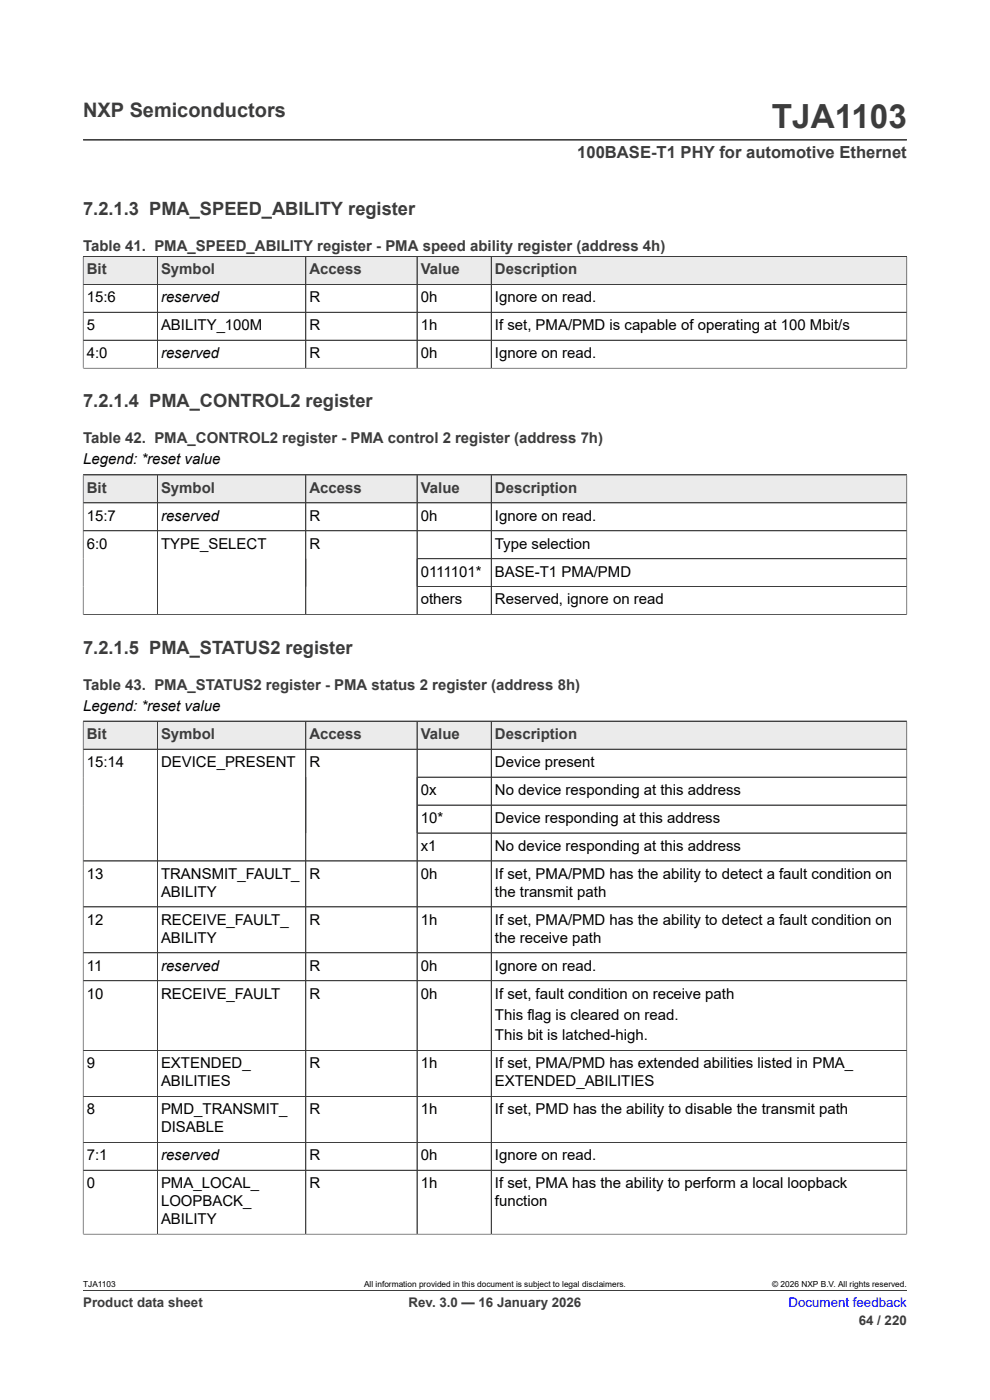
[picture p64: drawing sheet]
<svg xmlns="http://www.w3.org/2000/svg" width="210mm" height="297mm" viewBox="0 0 210 297" stroke-linecap="round" stroke-linejoin="round" font-family="sans-serif">
<defs><g id="words">
<text font-size="7.1" fill="#3c3c3c" x="163.7" y="27.2">TJA1103</text>
<text font-size="4.2" fill="#3c3c3c" x="17.6" y="24.8">NXP Semiconductors</text>
<g font-size="3.9" fill="#3c3c3c">
<text x="17.6" y="45.7">7.2.1.3 PMA_SPEED_ABILITY register</text>
<text x="17.6" y="86.4">7.2.1.4 PMA_CONTROL2 register</text>
<text x="17.6" y="138.7">7.2.1.5 PMA_STATUS2 register</text>
</g>
<text font-size="3.5" fill="#3c3c3c" x="122.4" y="33.5">100BASE-T1 PHY for automotive Ethernet</text>
<g font-size="3.2" fill="#3c3c3c">
<text x="17.6" y="53.2">Table 41. PMA_SPEED_ABILITY register - PMA speed ability register (address 4h)</text>
<text x="18.4" y="58.2">Bit</text>
<text x="34.2" y="58.2">Symbol</text>
<text x="65.6" y="58.2">Access</text>
<text x="89.2" y="58.2">Value</text>
<text x="105" y="58.2">Description</text>
<text x="17.6" y="94">Table 42. PMA_CONTROL2 register - PMA control 2 register (address 7h)</text>
<text x="18.4" y="104.5">Bit</text>
<text x="34.2" y="104.5">Symbol</text>
<text x="65.6" y="104.5">Access</text>
<text x="89.2" y="104.5">Value</text>
<text x="105" y="104.5">Description</text>
<text x="17.6" y="146.3">Table 43. PMA_STATUS2 register - PMA status 2 register (address 8h)</text>
<text x="18.4" y="156.8">Bit</text>
<text x="34.2" y="156.8">Symbol</text>
<text x="65.6" y="156.8">Access</text>
<text x="89.2" y="156.8">Value</text>
<text x="105" y="156.8">Description</text>
</g>
<g font-size="3.2">
<text x="18.4" y="64.1">15:6</text>
<text x="34.2" y="64.1">reserved</text>
<text x="65.6" y="64.1">R</text>
<text x="89.2" y="64.1">0h</text>
<text x="105" y="64.1">Ignore on read.</text>
<text x="18.4" y="70">5</text>
<text x="34.2" y="70">ABILITY_100M</text>
<text x="65.6" y="70">R</text>
<text x="89.2" y="70">1h</text>
<text x="105" y="70">If set, PMA/PMD is capable of operating at 100 Mbit/s</text>
<text x="18.4" y="76">4:0</text>
<text x="34.2" y="76">reserved</text>
<text x="65.6" y="76">R</text>
<text x="89.2" y="76">0h</text>
<text x="105" y="76">Ignore on read.</text>
<text x="17.6" y="98.5">Legend: *reset value</text>
<text x="18.4" y="110.5">15:7</text>
<text x="34.2" y="110.5">reserved</text>
<text x="65.6" y="110.5">R</text>
<text x="89.2" y="110.5">0h</text>
<text x="105" y="110.5">Ignore on read.</text>
<text x="18.4" y="116.4">6:0</text>
<text x="34.2" y="116.4">TYPE_SELECT</text>
<text x="65.6" y="116.4">R</text>
<text x="105" y="116.4">Type selection</text>
<text x="89.2" y="122.3">0111101*</text>
<text x="105" y="122.3">BASE-T1 PMA/PMD</text>
<text x="89.2" y="128.2">others</text>
<text x="105" y="128.2">Reserved, ignore on read</text>
<text x="17.6" y="150.8">Legend: *reset value</text>
<text x="18.4" y="162.7">15:14</text>
<text x="34.2" y="162.7">DEVICE_PRESENT</text>
<text x="65.6" y="162.7">R</text>
<text x="105" y="162.7">Device present</text>
<text x="89.2" y="168.7">0x</text>
<text x="105" y="168.7">No device responding at this address</text>
<text x="89.2" y="174.6">10*</text>
<text x="105" y="174.6">Device responding at this address</text>
<text x="89.2" y="180.5">x1</text>
<text x="105" y="180.5">No device responding at this address</text>
<text x="18.4" y="186.4">13</text>
<text x="34.2" y="186.4">TRANSMIT_FAULT_</text>
<text x="34.2" y="190.2">ABILITY</text>
<text x="65.6" y="186.4">R</text>
<text x="89.2" y="186.4">0h</text>
<text x="105" y="186.4">If set, PMA/PMD has the ability to detect a fault condition on</text>
<text x="105" y="190.2">the transmit path</text>
<text x="18.4" y="196.2">12</text>
<text x="34.2" y="196.2">RECEIVE_FAULT_</text>
<text x="65.6" y="196.2">R</text>
<text x="89.2" y="196.2">1h</text>
<text x="105" y="196.2">If set, PMA/PMD has the ability to detect a fault condition on</text>
<text x="34.2" y="200">ABILITY</text>
<text x="105" y="200">the receive path</text>
<text x="18.4" y="205.9">11</text>
<text x="34.2" y="205.9">reserved</text>
<text x="65.6" y="205.9">R</text>
<text x="89.2" y="205.9">0h</text>
<text x="105" y="205.9">Ignore on read.</text>
<text x="18.4" y="211.8">10</text>
<text x="34.2" y="211.8">RECEIVE_FAULT</text>
<text x="65.6" y="211.8">R</text>
<text x="89.2" y="211.8">0h</text>
<text x="105" y="211.8">If set, fault condition on receive path</text>
<text x="105" y="216.3">This flag is cleared on read.</text>
<text x="105" y="220.7">This bit is latched-high.</text>
<text x="18.4" y="226.7">9</text>
<text x="34.2" y="226.7">EXTENDED_</text>
<text x="65.6" y="226.7">R</text>
<text x="89.2" y="226.7">1h</text>
<text x="105" y="226.7">If set, PMA/PMD has extended abilities listed in PMA_</text>
<text x="34.2" y="230.5">ABILITIES</text>
<text x="105" y="230.5">EXTENDED_ABILITIES</text>
<text x="18.4" y="236.4">8</text>
<text x="34.2" y="236.4">PMD_TRANSMIT_</text>
<text x="65.6" y="236.4">R</text>
<text x="89.2" y="236.4">1h</text>
<text x="105" y="236.4">If set, PMD has the ability to disable the transmit path</text>
<text x="34.2" y="240.2">DISABLE</text>
<text x="18.4" y="246.1">7:1</text>
<text x="34.2" y="246.1">reserved</text>
<text x="65.6" y="246.1">R</text>
<text x="89.2" y="246.1">0h</text>
<text x="105" y="246.1">Ignore on read.</text>
<text x="18.4" y="252.1">0</text>
<text x="34.2" y="252.1">PMA_LOCAL_</text>
<text x="34.2" y="255.9">LOOPBACK_</text>
<text x="65.6" y="252.1">R</text>
<text x="89.2" y="252.1">1h</text>
<text x="105" y="252.1">If set, PMA has the ability to perform a local loopback</text>
<text x="105" y="255.9">function</text>
<text x="34.2" y="259.7">ABILITY</text>
</g>
<g font-size="2.8" fill="#3c3c3c">
<text x="17.6" y="277.3">Product data sheet</text>
<text x="86.7" y="277.3">Rev. 3.0 — 16 January 2026</text>
<text x="182.2" y="281">64 / 220</text>
</g>
<text font-size="2.8" fill="#00f" x="167.3" y="277.3">Document feedback</text>
<g font-size="1.8">
<text x="17.6" y="273.1">TJA1103</text>
<text x="77.2" y="273.1">All information provided in this document is subject to legal disclaimers.</text>
<text x="163.8" y="273.1">© 2026 NXP B.V. All rights reserved.</text>
</g>
</g></defs>
<path d="M17.6 29.7h174.8M17.6 54.4h174.8" fill="none" stroke="#3c3c3c" stroke-width=".21"/>
<path d="M17.7 54.5h15.6v5.8h-15.6z" fill="#ebebeb"/>
<path d="M17.6 54.4h15.8v5.9h-15.8z" fill="none" stroke="#3c3c3c" stroke-width=".21"/>
<path d="M33.5 54.5h31.3v5.8h-31.3z" fill="#ebebeb"/>
<path d="M33.4 54.4h31.5v5.9h-31.5z" fill="none" stroke="#3c3c3c" stroke-width=".21"/>
<path d="M64.9 54.5h23.5v5.8h-23.5z" fill="#ebebeb"/>
<path d="M64.9 54.4h23.6v5.9h-23.6z" fill="none" stroke="#3c3c3c" stroke-width=".21"/>
<path d="M88.5 54.5h15.6v5.8h-15.6z" fill="#ebebeb"/>
<path d="M88.5 54.4h15.7v5.9h-15.7z" fill="none" stroke="#3c3c3c" stroke-width=".21"/>
<path d="M104.3 54.5h88v5.8h-88z" fill="#ebebeb"/>
<path d="M17.6 54.5v23.7M17.6 54.4h174.8v23.8M33.4 54.5v23.6M64.9 54.5v23.6M88.5 54.5v23.6M104.2 54.4v23.7M17.6 78.1h174.8M17.6 60.3h174.8M17.6 66.3h174.8M192.4 72.2h-174.8M17.6 100.7h174.8" fill="none" stroke="#3c3c3c" stroke-width=".21"/>
<path d="M17.7 100.8h15.6v5.8h-15.6z" fill="#ebebeb"/>
<path d="M17.6 100.7h15.8v6h-15.8z" fill="none" stroke="#3c3c3c" stroke-width=".21"/>
<path d="M33.5 100.8h31.3v5.8h-31.3z" fill="#ebebeb"/>
<path d="M33.4 100.7h31.5v6h-31.5z" fill="none" stroke="#3c3c3c" stroke-width=".21"/>
<path d="M64.9 100.8h23.5v5.8h-23.5z" fill="#ebebeb"/>
<path d="M64.9 100.7h23.6v6h-23.6z" fill="none" stroke="#3c3c3c" stroke-width=".21"/>
<path d="M88.5 100.8h15.6v5.8h-15.6z" fill="#ebebeb"/>
<path d="M88.5 100.7h15.7v6h-15.7z" fill="none" stroke="#3c3c3c" stroke-width=".21"/>
<path d="M104.3 100.8h88v5.8h-88z" fill="#ebebeb"/>
<path d="M17.6 112.6h174.8M17.6 100.8v29.6M17.6 100.7h174.8v29.7M33.4 100.8v29.6M64.9 100.8v29.6M88.5 118.5h103.9M88.5 100.8v29.6M104.2 100.7v29.7M192.4 106.7h-174.8M17.6 130.4h174.8M88.5 124.5h103.9M17.6 153h174.8" fill="none" stroke="#3c3c3c" stroke-width=".21"/>
<path d="M17.7 153.1h15.6v5.8h-15.6z" fill="#ebebeb"/>
<path d="M17.6 153h15.8v5.9h-15.8z" fill="none" stroke="#3c3c3c" stroke-width=".21"/>
<path d="M33.5 153.1h31.3v5.8h-31.3z" fill="#ebebeb"/>
<path d="M33.4 153h31.5v5.9h-31.5z" fill="none" stroke="#3c3c3c" stroke-width=".21"/>
<path d="M64.9 153.1h23.5v5.8h-23.5z" fill="#ebebeb"/>
<path d="M64.9 153h23.6v5.9h-23.6z" fill="none" stroke="#3c3c3c" stroke-width=".21"/>
<path d="M88.5 153.1h15.6v5.8h-15.6z" fill="#ebebeb"/>
<path d="M88.5 153h15.7v5.9h-15.7z" fill="none" stroke="#3c3c3c" stroke-width=".21"/>
<path d="M104.3 153.1h88v5.8h-88z" fill="#ebebeb"/>
<g fill="none" stroke="#3c3c3c" stroke-width=".21">
<path d="M17.6 153.1v108.8M17.6 153h174.8v108.9M33.4 153.1v108.7M64.9 153.1v108.7M88.5 153.1v108.7M104.2 153v108.8M192.4 158.9h-174.8M88.5 164.9h103.9M88.5 170.8h103.9M88.5 176.7h103.9M17.6 182.6h174.8M192.4 192.4h-174.8"/>
<path d="M17.6 208h174.8M192.4 202.1h-174.8M17.6 222.9h174.8M17.6 232.6h174.8M17.6 242.3h174.8M192.4 248.3h-174.8M17.6 261.8h174.8M17.6 273.8h174.8"/>
</g>
<use href="#words"/>
</svg>
